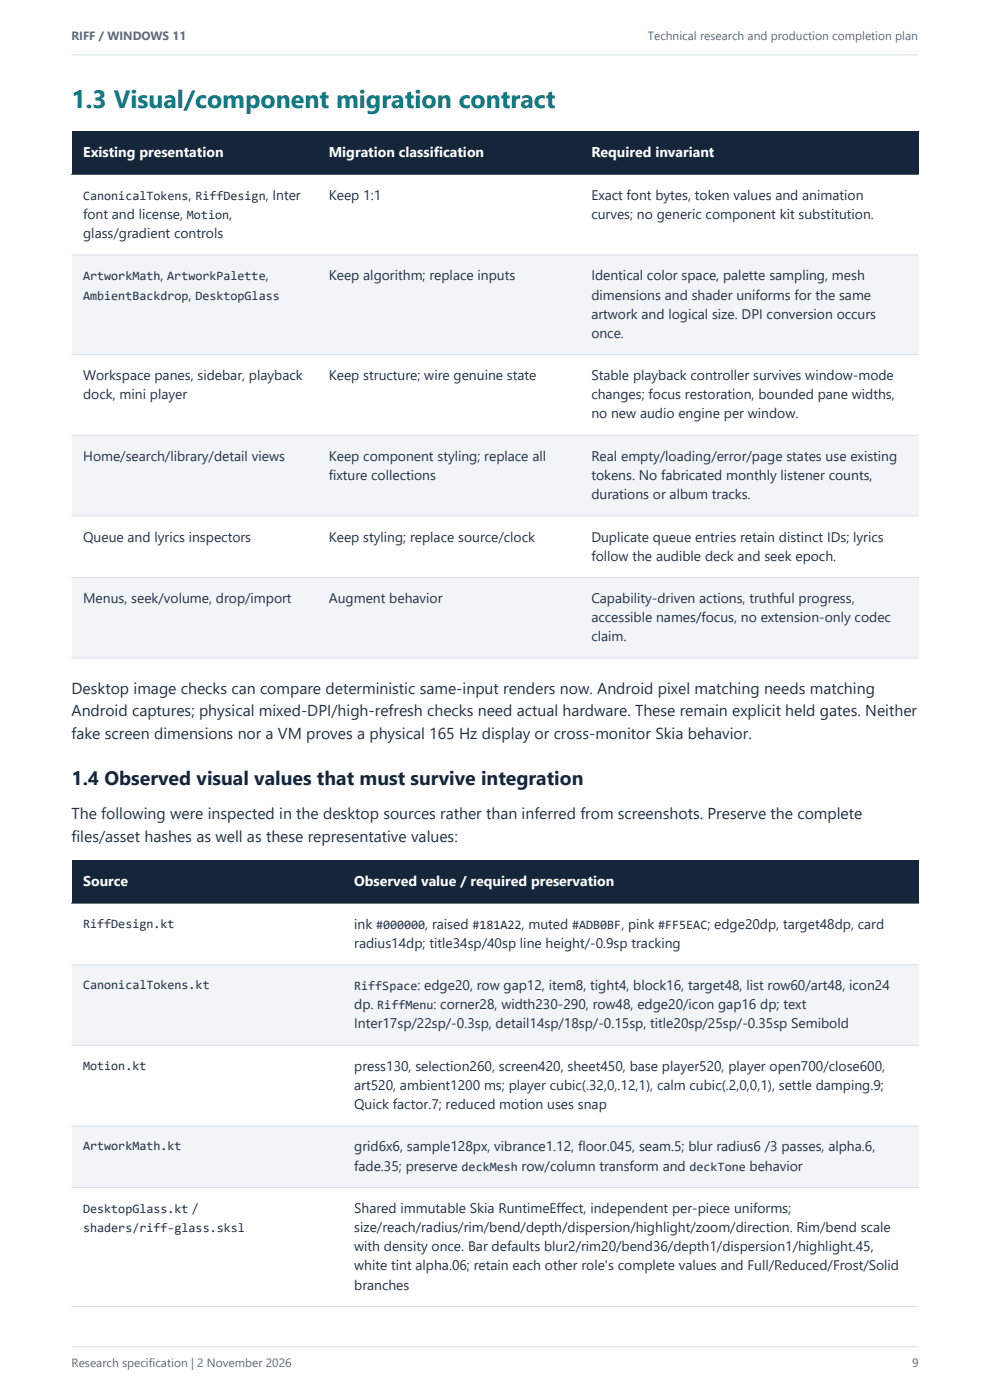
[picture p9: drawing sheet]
<svg xmlns="http://www.w3.org/2000/svg" width="210mm" height="297mm" viewBox="0 0 210 297" stroke-linecap="round" stroke-linejoin="round" font-family="sans-serif">
<defs><g id="words">
<text font-size="5.3" fill="#087c83" x="15.2" y="22.9">1.3 Visual/component migration contract</text>
<text font-size="4.1" fill="#15263b" x="15.2" y="166.5">1.4 Observed visual values that must survive integration</text>
<g font-size="3.4" fill="#223246">
<text x="15.2" y="147.2">Desktop image checks can compare deterministic same-input renders now. Android pixel matching needs matching</text>
<text x="15.2" y="152">Android captures; physical mixed-DPI/high-refresh checks need actual hardware. These remain explicit held gates. Neither</text>
<text x="15.2" y="156.7">fake screen dimensions nor a VM proves a physical 165 Hz display or cross-monitor Skia behavior.</text>
<text x="15.2" y="173.8">The following were inspected in the desktop sources rather than inferred from screenshots. Preserve the complete</text>
<text x="15.2" y="178.6">files/asset hashes as well as these representative values:</text>
</g>
<g font-size="3" fill="#fff">
<text x="17.6" y="33.3">Existing presentation</text>
<text x="69.7" y="33.3">Migration classification</text>
<text x="125.4" y="33.3">Required invariant</text>
<text x="17.6" y="188">Source</text>
<text x="75.1" y="188">Observed value / required preservation</text>
</g>
<g font-size="2.9" fill="#223246">
<text x="17.6" y="46.4">font and license, Motion,</text>
<text x="69.7" y="42.4">Keep 1:1</text>
<text x="125.4" y="42.4">Exact font bytes, token values and animation</text>
<text x="125.4" y="46.4">curves; no generic component kit substitution.</text>
<text x="17.6" y="50.5">glass/gradient controls</text>
<text x="69.7" y="59.5">Keep algorithm; replace inputs</text>
<text x="125.4" y="59.5">Identical color space, palette sampling, mesh</text>
<text x="125.4" y="63.6">dimensions and shader uniforms for the same</text>
<text x="125.4" y="67.6">artwork and logical size. DPI conversion occurs</text>
<text x="125.4" y="71.7">once.</text>
<text x="17.6" y="80.7">Workspace panes, sidebar, playback</text>
<text x="69.7" y="80.7">Keep structure; wire genuine state</text>
<text x="125.4" y="80.7">Stable playback controller survives window-mode</text>
<text x="17.6" y="84.7">dock, mini player</text>
<text x="125.4" y="84.7">changes; focus restoration, bounded pane widths,</text>
<text x="125.4" y="88.8">no new audio engine per window.</text>
<text x="17.6" y="97.8">Home/search/library/detail views</text>
<text x="69.7" y="97.8">Keep component styling; replace all</text>
<text x="69.7" y="101.8">fixture collections</text>
<text x="125.4" y="97.8">Real empty/loading/error/page states use existing</text>
<text x="125.4" y="101.8">tokens. No fabricated monthly listener counts,</text>
<text x="125.4" y="105.9">durations or album tracks.</text>
<text x="17.6" y="114.9">Queue and lyrics inspectors</text>
<text x="69.7" y="114.9">Keep styling; replace source/clock</text>
<text x="125.4" y="114.9">Duplicate queue entries retain distinct IDs; lyrics</text>
<text x="125.4" y="118.9">follow the audible deck and seek epoch.</text>
<text x="17.6" y="127.9">Menus, seek/volume, drop/import</text>
<text x="69.7" y="127.9">Augment behavior</text>
<text x="125.4" y="127.9">Capability-driven actions, truthful progress,</text>
<text x="125.4" y="132">accessible names/focus, no extension-only codec</text>
<text x="125.4" y="136">claim.</text>
<text x="75.1" y="197">ink #000000, raised #181A22, muted #ADB0BF, pink #FF5EAC; edge20dp, target48dp, card</text>
<text x="75.1" y="201.1">radius14dp; title34sp/40sp line height/-0.9sp tracking</text>
<text x="75.1" y="214.1">dp. RiffMenu: corner28, width230-290, row48, edge20/icon gap16 dp; text</text>
<text x="75.1" y="218.2">Inter17sp/22sp/-0.3sp, detail14sp/18sp/-0.15sp, title20sp/25sp/-0.35sp Semibold</text>
<text x="75.1" y="227.2">press130, selection260, screen420, sheet450, base player520, player open700/close600,</text>
<text x="75.1" y="231.2">art520, ambient1200 ms; player cubic(.32,0,.12,1), calm cubic(.2,0,0,1), settle damping.9;</text>
<text x="75.1" y="235.3">Quick factor.7; reduced motion uses snap</text>
<text x="75.1" y="244.3">grid6x6, sample128px, vibrance1.12, floor.045, seam.5; blur radius6 /3 passes, alpha.6,</text>
<text x="75.1" y="248.3">fade.35; preserve deckMesh row/column transform and deckTone behavior</text>
<text x="75.1" y="257.3">Shared immutable Skia RuntimeEffect, independent per-piece uniforms;</text>
<text x="75.1" y="261.4">size/reach/radius/rim/bend/depth/dispersion/highlight/zoom/direction. Rim/bend scale</text>
<text x="75.1" y="265.4">with density once. Bar defaults blur2/rim20/bend36/depth1/dispersion1/highlight.45,</text>
<text x="75.1" y="269.5">white tint alpha.06; retain each other role's complete values and Full/Reduced/Frost/Solid</text>
<text x="75.1" y="273.6">branches</text>
</g>
<g font-size="2.7" fill="#223246">
<text x="17.6" y="42.4">CanonicalTokens, RiffDesign, Inter</text>
<text x="17.6" y="59.5">ArtworkMath, ArtworkPalette,</text>
<text x="17.6" y="63.6">AmbientBackdrop, DesktopGlass</text>
<text x="17.6" y="196.8">RiffDesign.kt</text>
<text x="17.6" y="209.8">CanonicalTokens.kt</text>
<text x="75.1" y="210.1">RiffSpace: edge20, row gap12, item8, tight4, block16, target48, list row60/art48, icon24</text>
<text x="17.6" y="226.9">Motion.kt</text>
<text x="17.6" y="244.1">ArtworkMath.kt</text>
<text x="17.6" y="257.3">DesktopGlass.kt /</text>
<text x="17.6" y="261.4">shaders/riff-glass.sksl</text>
</g>
<g font-size="2.5" fill="#5d6b7a">
<text x="15.2" y="8.5">RIFF / WINDOWS 11</text>
<text x="137.4" y="8.5">Technical research and production completion plan</text>
<text x="15.2" y="289.9">Research specification | 2 November 2026</text>
<text x="193.5" y="289.9">9</text>
</g>
</g></defs>
<path d="M15.2 11.6h179.6M15.2 285.7h179.6" fill="none" stroke="#d8e1e9" stroke-width=".21"/>
<path d="M15.2 27.9h179.6v9.1h-179.6z" fill-rule="evenodd" fill="#15263b"/>
<path d="M15.2 37h179.6v17.1h-179.6z" fill-rule="evenodd" fill="#fff"/>
<path d="M15.2 54.1h179.6v21.1h-179.6z" fill-rule="evenodd" fill="#f1f5f8"/>
<path d="M15.2 75.2h179.6v17.2h-179.6z" fill-rule="evenodd" fill="#fff"/>
<path d="M15.2 92.4h179.6v17.1h-179.6z" fill-rule="evenodd" fill="#f1f5f8"/>
<path d="M15.2 109.5h179.6v13h-179.6z" fill-rule="evenodd" fill="#fff"/>
<path d="M15.2 122.5h179.6v17.1h-179.6z" fill-rule="evenodd" fill="#f1f5f8"/>
<path d="M15.2 37h179.6" fill="none" stroke="#15263b" stroke-width=".21"/>
<path d="M15.2 54.1h179.6M15.2 75.2h179.6M15.2 92.4h179.6M15.2 109.5h179.6M15.2 122.5h179.6M15.2 139.6h179.6" fill="none" stroke="#d8e1e9" stroke-width=".21"/>
<path d="M15.2 182.5h179.6v9.1h-179.6z" fill-rule="evenodd" fill="#15263b"/>
<path d="M15.2 191.6h179.6v13h-179.6z" fill-rule="evenodd" fill="#fff"/>
<path d="M15.2 204.6h179.6v17.2h-179.6z" fill-rule="evenodd" fill="#f1f5f8"/>
<path d="M15.2 221.8h179.6v17.1h-179.6z" fill-rule="evenodd" fill="#fff"/>
<path d="M15.2 238.9h179.6v13h-179.6z" fill-rule="evenodd" fill="#f1f5f8"/>
<path d="M15.2 251.9h179.6v25.2h-179.6z" fill-rule="evenodd" fill="#fff"/>
<path d="M15.2 191.6h179.6" fill="none" stroke="#15263b" stroke-width=".21"/>
<path d="M15.2 204.6h179.6M15.2 221.8h179.6M15.2 238.9h179.6M15.2 251.9h179.6M15.2 277.1h179.6" fill="none" stroke="#d8e1e9" stroke-width=".21"/>
<use href="#words"/>
</svg>
